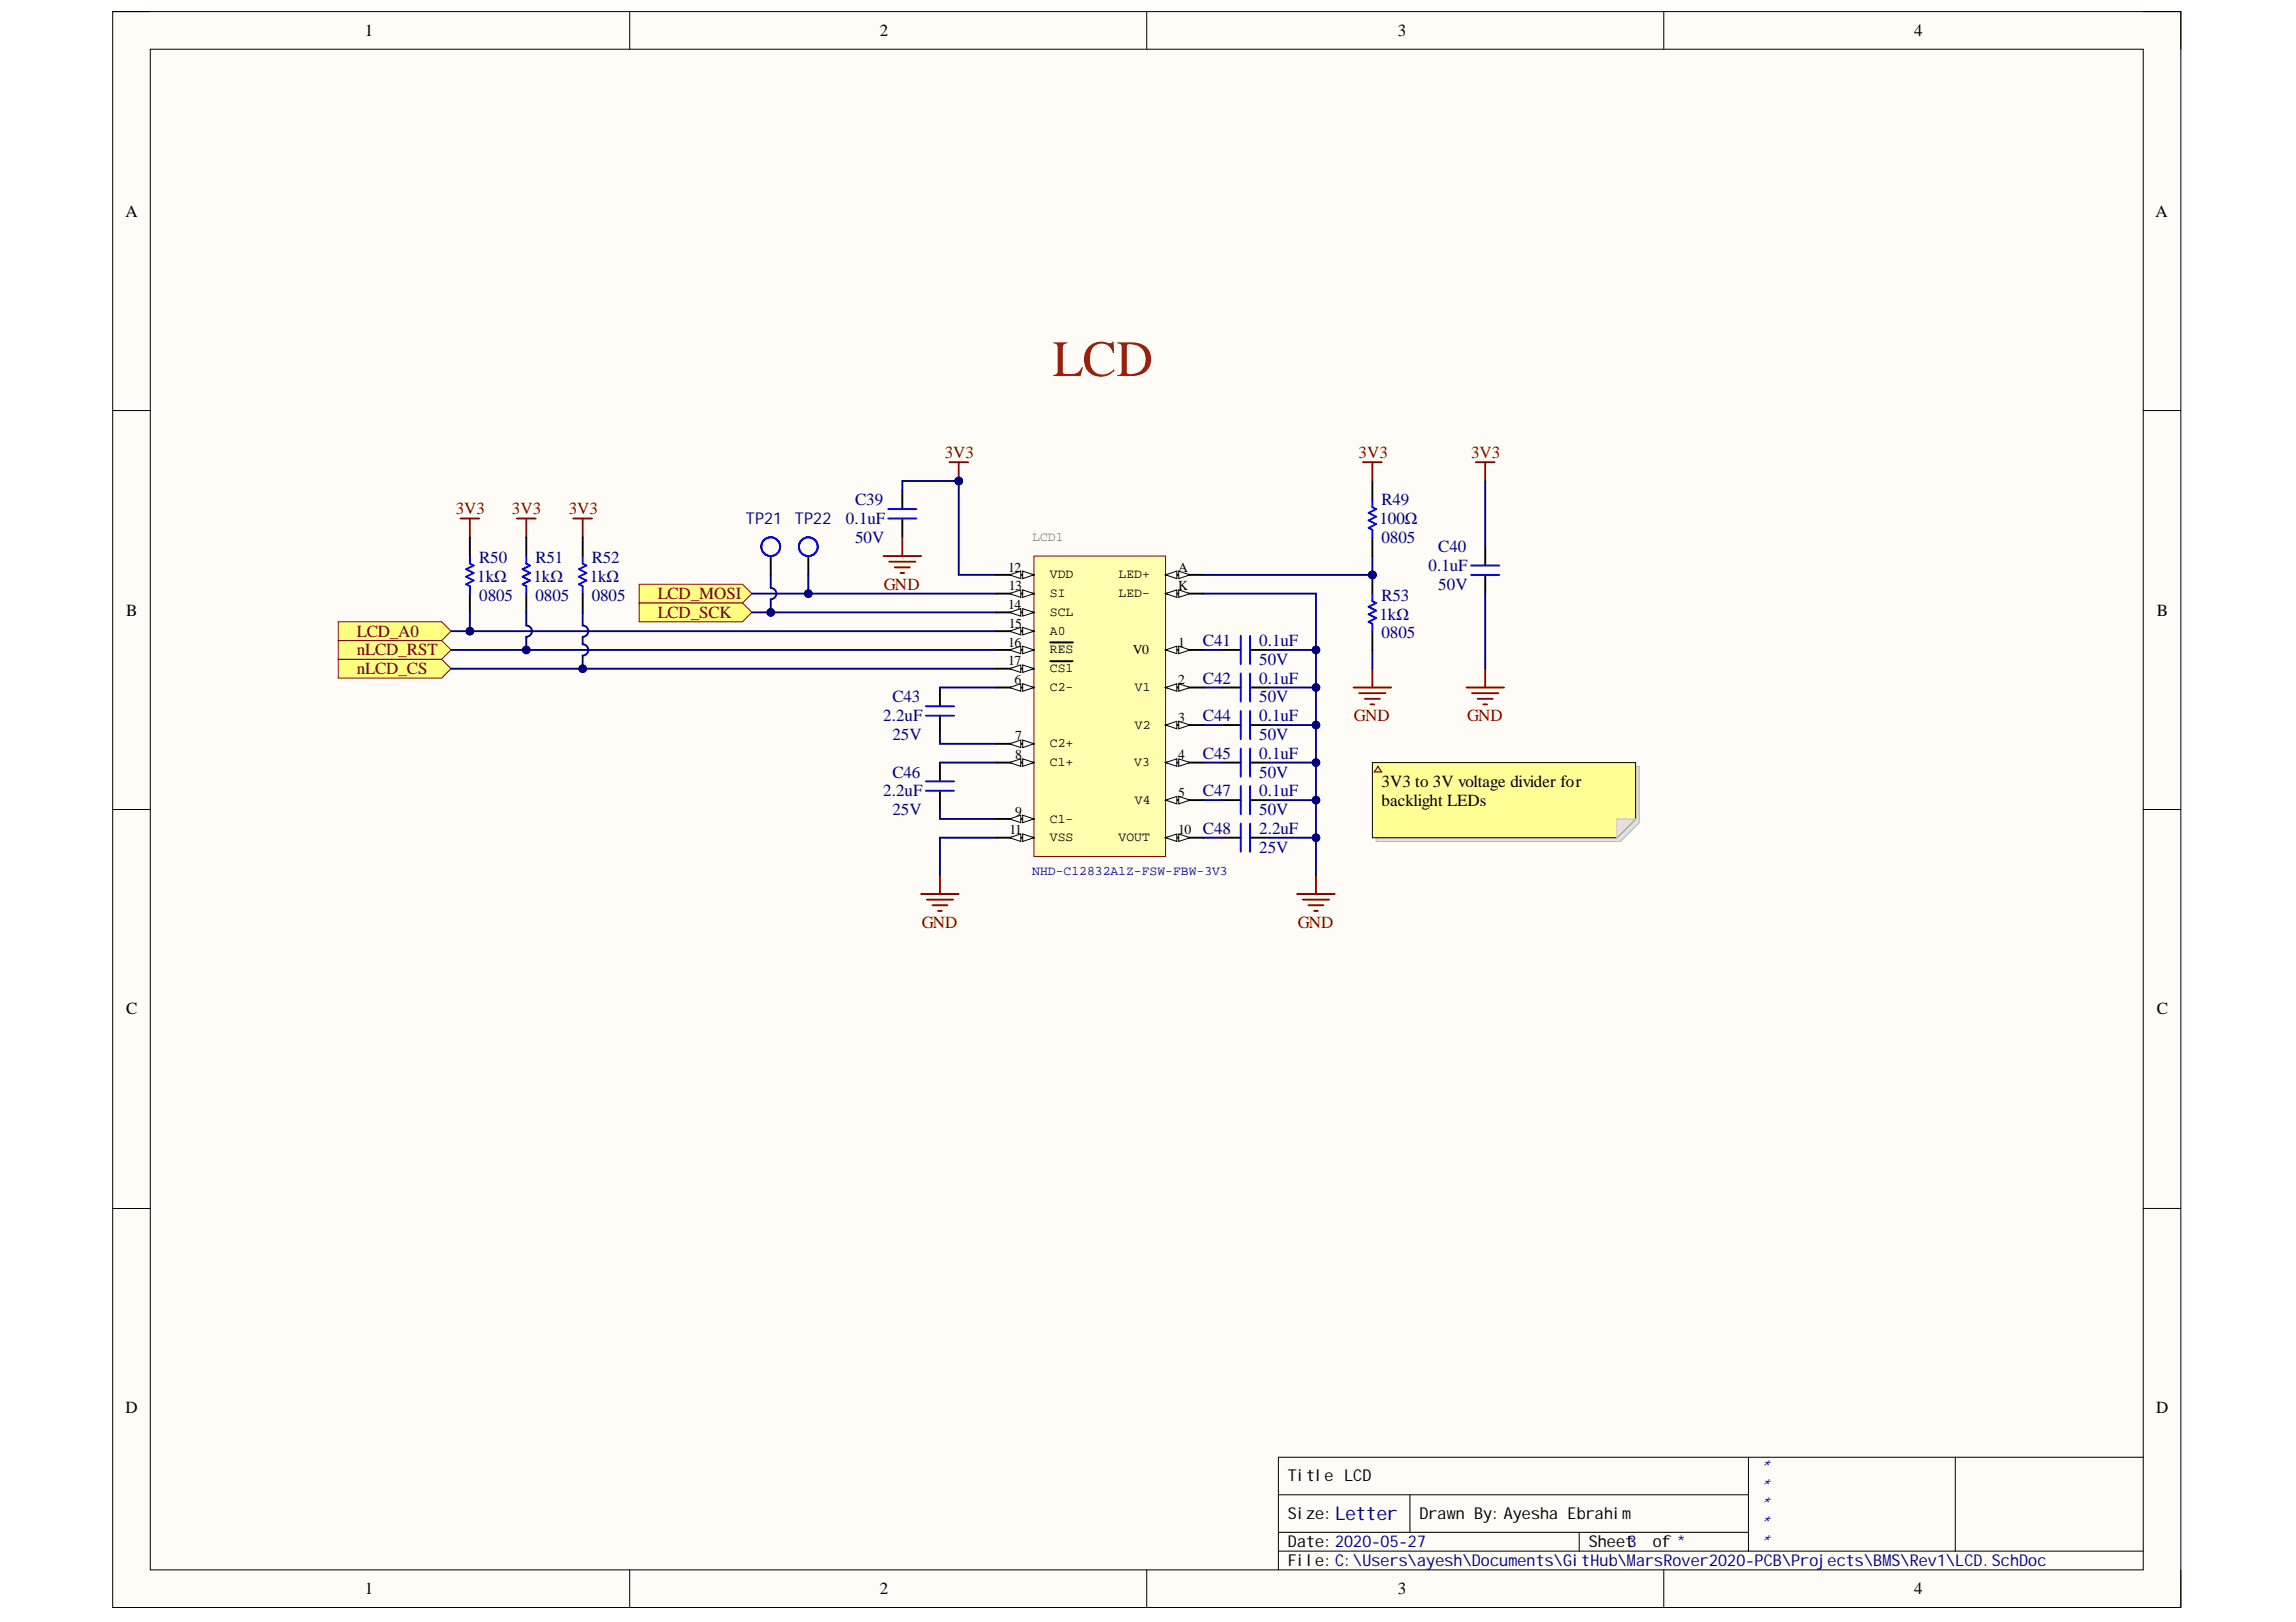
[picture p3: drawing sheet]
<svg xmlns="http://www.w3.org/2000/svg" width="297mm" height="210mm" viewBox="0 0 297 210" stroke-linecap="round" stroke-linejoin="round" font-family="sans-serif">
<defs><g id="words">
<text font-size="6.6" fill="#a61c00" x="136.2" y="48.7">LCD</text>
<text font-size="2.4" fill="#000080" x="172.7" y="196.7">Letter</text>
<g font-size="2.2">
<text x="47.2" y="4.6">1</text>
<text x="113.8" y="4.6">2</text>
<text x="180.8" y="4.6">3</text>
<text x="247.7" y="4.6">4</text>
<text x="16.2" y="28">A</text>
<text x="278.9" y="28">A</text>
<text x="16.3" y="79.7">B</text>
<text x="279" y="79.7">B</text>
<text x="178.7" y="101.8">3V3 to 3V voltage divider for</text>
<text x="178.7" y="104.3">backlight LEDs</text>
<text x="16.3" y="131.3">C</text>
<text x="279" y="131.3">C</text>
<text x="16.2" y="182.9">D</text>
<text x="278.9" y="182.9">D</text>
<text x="47.2" y="206.3">1</text>
<text x="113.8" y="206.3">2</text>
<text x="180.8" y="206.3">3</text>
<text x="247.7" y="206.3">4</text>
</g>
<g font-size="2.2" fill="#800000">
<text x="122.2" y="59.3">3V3</text>
<text x="175.8" y="59.3">3V3</text>
<text x="190.3" y="59.3">3V3</text>
<text x="59" y="66.6">3V3</text>
<text x="66.2" y="66.6">3V3</text>
<text x="73.6" y="66.6">3V3</text>
<text x="85.1" y="77.6">LCD_MOSI</text>
<text x="114.4" y="76.3">GND</text>
<text x="46.2" y="82.4">LCD_A0</text>
<text x="85.1" y="79.9">LCD_SCK</text>
<text x="46.2" y="87.3">nLCD_CS</text>
<text x="46.2" y="84.8">nLCD_RST</text>
<text x="175.2" y="93.4">GND</text>
<text x="189.8" y="93.4">GND</text>
<text x="119.3" y="120">GND</text>
<text x="167.9" y="120">GND</text>
</g>
<g font-size="2.2" fill="#000080">
<text x="110.6" y="65.4">C39</text>
<text x="178.7" y="65.4">R49</text>
<text x="109.4" y="67.8">0.1uF</text>
<text x="110.6" y="70.2">50V</text>
<text x="178.5" y="67.8">100Ω</text>
<text x="178.7" y="70.2">0805</text>
<text x="186.1" y="71.5">C40</text>
<text x="61.7" y="75.4">1kΩ</text>
<text x="62" y="77.8">0805</text>
<text x="62" y="72.9">R50</text>
<text x="69" y="75.4">1kΩ</text>
<text x="69.3" y="77.8">0805</text>
<text x="69.3" y="72.9">R51</text>
<text x="76.3" y="75.4">1kΩ</text>
<text x="76.5" y="77.8">0805</text>
<text x="76.5" y="72.9">R52</text>
<text x="178.7" y="77.8">R53</text>
<text x="184.8" y="73.9">0.1uF</text>
<text x="186.1" y="76.3">50V</text>
<text x="155.6" y="83.6">C41</text>
<text x="162.9" y="83.6">0.1uF</text>
<text x="178.5" y="80.2">1kΩ</text>
<text x="178.7" y="82.6">0805</text>
<text x="155.6" y="88.5">C42</text>
<text x="162.9" y="86">50V</text>
<text x="162.9" y="88.5">0.1uF</text>
<text x="114.3" y="93.4">2.2uF</text>
<text x="115.5" y="95.7">25V</text>
<text x="115.5" y="90.9">C43</text>
<text x="155.6" y="93.4">C44</text>
<text x="162.9" y="90.9">50V</text>
<text x="162.9" y="93.4">0.1uF</text>
<text x="162.9" y="95.7">50V</text>
<text x="115.5" y="100.6">C46</text>
<text x="155.6" y="98.2">C45</text>
<text x="162.9" y="98.2">0.1uF</text>
<text x="162.9" y="100.6">50V</text>
<text x="114.3" y="103.1">2.2uF</text>
<text x="115.5" y="105.4">25V</text>
<text x="155.6" y="103.1">C47</text>
<text x="155.6" y="107.9">C48</text>
<text x="162.9" y="103.1">0.1uF</text>
<text x="162.9" y="105.4">50V</text>
<text x="162.9" y="107.9">2.2uF</text>
<text x="162.9" y="110.3">25V</text>
</g>
<g font-size="2.1" fill="#000080">
<text x="96.5" y="67.8">TP21</text>
<text x="102.9" y="67.8">TP22</text>
<text x="227.4" y="190.5">*</text>
<text x="227.4" y="193">*</text>
<text x="227.4" y="195.3">*</text>
<text x="227.4" y="197.8">*</text>
<text x="227.4" y="200.2">*</text>
</g>
<g font-size="2.1">
<text x="166.6" y="191.7">Title LCD</text>
<text x="166.6" y="196.6">Size:</text>
<text x="183.6" y="196.6">Drawn By:Ayesha Ebrahim</text>
<text x="166.6" y="200.2">Date:2020-05-27</text>
<text x="166.6" y="202.7">File:C:\Users\ayesh\Documents\GitHub\MarsRover2020-PCB\Projects\BMS\Rev1\LCD.SchDoc</text>
<text x="205.5" y="200.2">Sheet3</text>
<text x="213.8" y="200.2">of *</text>
</g>
<g font-size="1.8">
<text x="130.4" y="74">12</text>
<text x="130.5" y="76.4">13</text>
<text x="152.4" y="74">A</text>
<text x="152.4" y="76.4">K</text>
<text x="130.4" y="78.8">14</text>
<text x="130.4" y="83.7">16</text>
<text x="130.5" y="81.3">15</text>
<text x="152.4" y="83.7">1</text>
<text x="130.4" y="86.1">17</text>
<text x="131.3" y="88.5">6</text>
<text x="146.6" y="84.7">V0</text>
<text x="152.4" y="88.5">2</text>
<text x="131.4" y="95.8">7</text>
<text x="152.4" y="93.4">3</text>
<text x="131.4" y="98.3">8</text>
<text x="152.4" y="98.3">4</text>
<text x="130.6" y="108">11</text>
<text x="131.4" y="105.6">9</text>
<text x="152.4" y="103.2">5</text>
<text x="152.4" y="108">10</text>
</g>
<text font-size="1.7" fill="#808080" x="133.6" y="70">LCD1</text>
<g font-size="1.7">
<text x="135.8" y="74.9">VDD</text>
<text x="135.8" y="77.3">SI</text>
<text x="144.7" y="74.9">LED+</text>
<text x="144.7" y="77.3">LED-</text>
<text x="135.8" y="79.7">SCL</text>
<text x="135.8" y="82.1">A0</text>
<text x="135.8" y="89.4">C2-</text>
<text x="135.8" y="84.6">RES</text>
<text x="135.8" y="87">CS1</text>
<text x="146.8" y="89.4">V1</text>
<text x="146.8" y="94.3">V2</text>
<text x="135.8" y="96.7">C2+</text>
<text x="135.8" y="99.2">C1+</text>
<text x="146.7" y="99.2">V3</text>
<text x="135.8" y="106.4">C1-</text>
<text x="146.8" y="104">V4</text>
<text x="135.8" y="108.9">VSS</text>
<text x="144.7" y="108.9">VOUT</text>
</g>
<text font-size="1.7" fill="#000080" x="133.6" y="113.2">NHD-C12832A1Z-FSW-FBW-3V3</text>
</g></defs>
<path d="M14.6 1.5h267.5v206.5h-267.5z" fill-rule="evenodd" fill="#fffcf8"/>
<path d="M14.6 1.5h267.5v206.5h-267.5z" fill="none" stroke="#000" stroke-width=".13"/>
<path d="M19.4 6.4h257.9v196.8h-257.9z" fill-rule="evenodd" fill="#fffcf8"/>
<g fill="none" stroke="#000" stroke-width=".13">
<path d="M14.6 1.5h4.8M19.4 6.4h257.9v196.8h-257.9zM81.5 1.5v4.9M148.4 1.5v4.9M215.2 1.5v4.9M277.3 1.5h4.8v4.9M14.6 53.1h4.8M277.3 53.1h4.8M14.6 104.8h4.8M277.3 104.8h4.8M14.6 156.4h4.8M277.3 156.4h4.8"/>
<path d="M165.4 193.4h60.8M165.4 198.3h60.8M182.4 193.4v4.9M204.3 198.3v2.4M226.2 188.6v12.1M253 188.6v12.1M277.3 188.6h-111.9v14.6M81.5 203.2v4.8M148.4 203.2v4.8M165.4 200.7h111.9M215.2 203.2v4.8M282.1 203.2v4.8"/>
</g>
<path d="M43.8 85.3h13.3l1.3 1.2-1.3 1.3h-13.3z" fill-rule="evenodd" fill="#ffff80"/>
<path d="M43.8 85.3h13.3l1.3 1.2-1.3 1.3h-13.3z" fill="none" stroke="#800000" stroke-width=".13"/>
<path d="M43.8 82.9h13.3l1.3 1.2-1.3 1.2h-13.3z" fill-rule="evenodd" fill="#ffff80"/>
<path d="M43.8 82.9h13.3l1.3 1.2-1.3 1.2h-13.3z" fill="none" stroke="#800000" stroke-width=".13"/>
<path d="M43.8 80.5h13.3l1.3 1.2-1.3 1.2h-13.3z" fill-rule="evenodd" fill="#ffff80"/>
<path d="M43.8 80.5h13.3l1.3 1.2-1.3 1.2h-13.3z" fill="none" stroke="#800000" stroke-width=".13"/>
<path d="M82.7 75.6h13.4l1.2 1.2-1.2 1.2h-13.4z" fill-rule="evenodd" fill="#ffff80"/>
<path d="M82.7 75.6h13.4l1.2 1.2-1.2 1.2h-13.4z" fill="none" stroke="#800000" stroke-width=".13"/>
<path d="M82.7 78h13.4l1.2 1.3-1.2 1.2h-13.4z" fill-rule="evenodd" fill="#ffff80"/>
<path d="M82.7 78h13.4l1.2 1.3-1.2 1.2h-13.4z" fill="none" stroke="#800000" stroke-width=".13"/>
<path d="M122.8 59.8h2.4M124 59.8v2.4" fill="none" stroke="#800000" stroke-width=".24"/>
<circle cx="124" cy="62.2" r=".49" fill="#000080"/>
<circle cx="124" cy="62.2" r=".49" fill="none" stroke="#000080" stroke-width=".13"/>
<g fill="none" stroke="#000" stroke-width=".24">
<path d="M60.8 69.5v2.5M60.8 76.8v2.5M68.1 69.5v2.5M68.1 76.8v2.5M75.4 69.5v2.5M75.4 76.8v2.5M99.7 72v2.4M104.6 72v2.4M116.7 63.5v2.4M116.7 67.1v2.4M177.5 62.2v2.5M177.5 69.5v2.5"/>
<path d="M192.1 70.7v2.5M192.1 74.4v2.4M121.6 89v2.4M121.6 92.6v2.4M121.6 98.7v2.4M158.1 84.1h2.4M158.1 89h2.4M158.1 93.8h2.4M158.1 98.7h2.4M161.7 84.1h2.5M161.7 89h2.5M161.7 93.8h2.5"/>
<path d="M161.7 98.7h2.5M121.6 102.3v2.5M158.1 103.5h2.4M158.1 108.4h2.4M161.7 103.5h2.5M161.7 108.4h2.5"/>
</g>
<g fill="none" stroke="#00f" stroke-width=".24">
<path d="M60.8 72v.9l.5 .3-1 .5 1 .5-1 .4 1 .5-1 .5 .5 .3v.9M68.1 72v.9l.5 .3-1 .5 1 .5-1 .4 1 .5-1 .5 .5 .3v.9M75.4 72v.9l.5 .3-1 .5 1 .5-1 .4 1 .5-1 .5 .5 .3v.9M114.9 65.9h3.7M114.9 67.1h3.7M177.5 64.7v.9l.5 .3-.9 .5 .9 .5-.9 .4 .9 .5-.9 .5 .4 .3v.9M190.3 73.2h3.7M190.3 74.4h3.7M119.8 92.6h3.6M119.8 91.4h3.6M160.5 82.3v3.6M160.5 87.1v3.7"/>
<path d="M160.5 92v3.7M160.5 96.9v3.6M161.7 82.3v3.6M161.7 87.1v3.7M161.7 92v3.7M161.7 96.9v3.6M119.8 102.3h3.6M119.8 101.1h3.6M160.5 101.7v3.7M160.5 106.6v3.6M161.7 101.7v3.7M161.7 106.6v3.6"/>
<circle cx="99.7" cy="70.7" r="1.22"/>
<circle cx="104.6" cy="70.7" r="1.22"/>
</g>
<g fill="none" stroke="#800000" stroke-width=".24">
<path d="M176.3 59.8h2.5M177.5 59.8v2.4M190.9 59.8h2.5M192.1 59.8v2.4M59.6 67.1h2.4M60.8 67.1v2.4M66.9 67.1h2.4M68.1 67.1v2.4M74.2 67.1h2.4M75.4 67.1v2.4M114.3 72h4.9M115 72.7h3.4"/>
<path d="M115.8 73.4h1.9M116.5 74.2h.5M116.7 69.5v2.5M175.1 89h4.9M175.8 89.7h3.4M176.6 90.4h1.9M177.3 91.2h.5M177.5 86.5v2.5M189.7 89h4.9M190.4 89.7h3.4M191.2 90.4h1.9M191.9 91.2h.5"/>
<path d="M192.1 86.5v2.5M119.2 115.7h4.8M119.9 116.4h3.4M120.6 117.2h2M121.4 117.9h.4M121.6 113.3v2.4M167.8 115.7h4.9M168.5 116.4h3.5M169.3 117.2h1.9M170 117.9h.5M170.3 113.3v2.4"/>
</g>
<circle cx="177.5" cy="74.4" r=".49" fill="#000080"/>
<circle cx="177.5" cy="74.4" r=".49" fill="none" stroke="#000080" stroke-width=".13"/>
<path d="M177.5 74.4v2.4" fill="none" stroke="#000" stroke-width=".24"/>
<circle cx="177.5" cy="74.4" r=".49" fill="#000080"/>
<circle cx="177.5" cy="74.4" r=".49" fill="none" stroke="#000080" stroke-width=".13"/>
<path d="M177.5 81.7v2.4" fill="none" stroke="#000" stroke-width=".24"/>
<path d="M177.5 76.8v1l.5 .2-.9 .5 .9 .5-.9 .5 .9 .5-.9 .5 .4 .2v1" fill="none" stroke="#00f" stroke-width=".24"/>
<path d="M192.1 76.8v9.7M58.4 86.5h70.5" fill="none" stroke="#000080" stroke-width=".24"/>
<circle cx="75.4" cy="86.5" r=".49" fill="#000080"/>
<circle cx="75.4" cy="86.5" r=".49" fill="none" stroke="#000080" stroke-width=".13"/>
<path d="M58.4 84.1h70.5" fill="none" stroke="#000080" stroke-width=".24"/>
<circle cx="68.1" cy="84.1" r=".49" fill="#000080"/>
<circle cx="68.1" cy="84.1" r=".49" fill="none" stroke="#000080" stroke-width=".13"/>
<path d="M58.4 81.7h70.5" fill="none" stroke="#000080" stroke-width=".24"/>
<circle cx="60.8" cy="81.7" r=".49" fill="#000080"/>
<circle cx="60.8" cy="81.7" r=".49" fill="none" stroke="#000080" stroke-width=".13"/>
<path d="M97.3 79.3h31.6" fill="none" stroke="#000080" stroke-width=".24"/>
<circle cx="99.7" cy="79.3" r=".49" fill="#000080"/>
<circle cx="99.7" cy="79.3" r=".49" fill="none" stroke="#000080" stroke-width=".13"/>
<path d="M97.3 76.8h31.6" fill="none" stroke="#000080" stroke-width=".24"/>
<circle cx="104.6" cy="76.8" r=".49" fill="#000080"/>
<circle cx="104.6" cy="76.8" r=".49" fill="none" stroke="#000080" stroke-width=".13"/>
<path d="M124 62.2h-7.3v1.3" fill="none" stroke="#000080" stroke-width=".24"/>
<circle cx="124" cy="62.2" r=".49" fill="#000080"/>
<circle cx="124" cy="62.2" r=".49" fill="none" stroke="#000080" stroke-width=".13"/>
<path d="M124 62.2v12.2h4.9M121.6 95v1.3h7.3M121.6 98.7h7.3M121.6 89h7.3M121.6 104.8v1.2h7.3M128.9 108.4h-7.3v4.9" fill="none" stroke="#000080" stroke-width=".24"/>
<circle cx="124" cy="62.2" r=".49" fill="#000080"/>
<circle cx="124" cy="62.2" r=".49" fill="none" stroke="#000080" stroke-width=".13"/>
<path d="M155.7 76.8h14.6v7.3M155.7 98.7h2.4M155.7 93.8h2.4M155.7 89h2.4M155.7 84.1h2.4M155.7 108.4h2.4M155.7 103.5h2.4" fill="none" stroke="#000080" stroke-width=".24"/>
<circle cx="170.3" cy="84.1" r=".49" fill="#000080"/>
<circle cx="170.3" cy="84.1" r=".49" fill="none" stroke="#000080" stroke-width=".13"/>
<path d="M155.7 74.4h21.8" fill="none" stroke="#000080" stroke-width=".24"/>
<circle cx="177.5" cy="74.4" r=".49" fill="#000080"/>
<circle cx="177.5" cy="74.4" r=".49" fill="none" stroke="#000080" stroke-width=".13"/>
<path d="M164.2 108.4h6.1" fill="none" stroke="#000080" stroke-width=".24"/>
<circle cx="170.3" cy="108.4" r=".49" fill="#000080"/>
<circle cx="170.3" cy="108.4" r=".49" fill="none" stroke="#000080" stroke-width=".13"/>
<path d="M164.2 103.5h6.1" fill="none" stroke="#000080" stroke-width=".24"/>
<circle cx="170.3" cy="103.5" r=".49" fill="#000080"/>
<circle cx="170.3" cy="103.5" r=".49" fill="none" stroke="#000080" stroke-width=".13"/>
<path d="M164.2 98.7h6.1" fill="none" stroke="#000080" stroke-width=".24"/>
<circle cx="170.3" cy="98.7" r=".49" fill="#000080"/>
<circle cx="170.3" cy="98.7" r=".49" fill="none" stroke="#000080" stroke-width=".13"/>
<path d="M164.2 93.8h6.1" fill="none" stroke="#000080" stroke-width=".24"/>
<circle cx="170.3" cy="93.8" r=".49" fill="#000080"/>
<circle cx="170.3" cy="93.8" r=".49" fill="none" stroke="#000080" stroke-width=".13"/>
<path d="M164.2 89h6.1" fill="none" stroke="#000080" stroke-width=".24"/>
<circle cx="170.3" cy="89" r=".49" fill="#000080"/>
<circle cx="170.3" cy="89" r=".49" fill="none" stroke="#000080" stroke-width=".13"/>
<path d="M164.2 84.1h6.1v29.2" fill="none" stroke="#000080" stroke-width=".24"/>
<circle cx="170.3" cy="84.1" r=".49" fill="#000080"/>
<circle cx="170.3" cy="84.1" r=".49" fill="none" stroke="#000080" stroke-width=".13"/>
<circle cx="170.3" cy="89" r=".49" fill="#000080"/>
<circle cx="170.3" cy="89" r=".49" fill="none" stroke="#000080" stroke-width=".13"/>
<circle cx="170.3" cy="93.8" r=".49" fill="#000080"/>
<circle cx="170.3" cy="93.8" r=".49" fill="none" stroke="#000080" stroke-width=".13"/>
<circle cx="170.3" cy="98.7" r=".49" fill="#000080"/>
<circle cx="170.3" cy="98.7" r=".49" fill="none" stroke="#000080" stroke-width=".13"/>
<circle cx="170.3" cy="103.5" r=".49" fill="#000080"/>
<circle cx="170.3" cy="103.5" r=".49" fill="none" stroke="#000080" stroke-width=".13"/>
<circle cx="170.3" cy="108.4" r=".49" fill="#000080"/>
<circle cx="170.3" cy="108.4" r=".49" fill="none" stroke="#000080" stroke-width=".13"/>
<path d="M60.8 79.3v2.4" fill="none" stroke="#000080" stroke-width=".24"/>
<circle cx="60.8" cy="81.7" r=".49" fill="#000080"/>
<circle cx="60.8" cy="81.7" r=".49" fill="none" stroke="#000080" stroke-width=".13"/>
<path d="M68.1 79.3v1.7a.73 .73 0 0 1 .7 .7 .73 .73 0 0 1-.7 .7v1.7" fill="none" stroke="#000080" stroke-width=".24"/>
<circle cx="68.1" cy="84.1" r=".49" fill="#000080"/>
<circle cx="68.1" cy="84.1" r=".49" fill="none" stroke="#000080" stroke-width=".13"/>
<path d="M75.4 79.3v1.7a.73 .73 0 0 1 .7 .7 .73 .73 0 0 1-.7 .7v1a.73 .73 0 0 1 .7 .7 .73 .73 0 0 1-.7 .7v1.7" fill="none" stroke="#000080" stroke-width=".24"/>
<circle cx="75.4" cy="86.5" r=".49" fill="#000080"/>
<circle cx="75.4" cy="86.5" r=".49" fill="none" stroke="#000080" stroke-width=".13"/>
<path d="M99.7 74.4v1.7a.73 .73 0 0 1 .7 .7 .73 .73 0 0 1-.7 .8v1.7" fill="none" stroke="#000080" stroke-width=".24"/>
<circle cx="99.7" cy="79.3" r=".49" fill="#000080"/>
<circle cx="99.7" cy="79.3" r=".49" fill="none" stroke="#000080" stroke-width=".13"/>
<path d="M104.6 74.4v2.4" fill="none" stroke="#000080" stroke-width=".24"/>
<circle cx="104.6" cy="76.8" r=".49" fill="#000080"/>
<circle cx="104.6" cy="76.8" r=".49" fill="none" stroke="#000080" stroke-width=".13"/>
<path d="M177.5 72v2.4M177.5 84.1v2.4" fill="none" stroke="#000080" stroke-width=".24"/>
<circle cx="177.5" cy="74.4" r=".49" fill="#000080"/>
<circle cx="177.5" cy="74.4" r=".49" fill="none" stroke="#000080" stroke-width=".13"/>
<path d="M192.1 62.2v8.5" fill="none" stroke="#000080" stroke-width=".24"/>
<path d="M133.8 72h17v38.8h-17z" fill-rule="evenodd" fill="#ffffb0"/>
<path d="M133.8 72h17v38.8h-17z" fill="none" stroke="#800000" stroke-width=".13"/>
<path d="M150.8 84.1h4.9" fill="none" stroke="#000" stroke-width=".24"/>
<path d="M150.8 84.1l1.5-.5v1z" fill="#f8fcff"/>
<path d="M150.8 84.1l1.5-.5v1z" fill="none" stroke="#000" stroke-width=".13"/>
<path d="M152.5 83.6l1.5 .5-1.5 .5z" fill="#f8fcff"/>
<path d="M152.5 83.6l1.5 .5-1.5 .5z" fill="none" stroke="#000" stroke-width=".13"/>
<path d="M150.8 89h4.9" fill="none" stroke="#000" stroke-width=".24"/>
<path d="M150.8 89l1.5-.5v1z" fill="#f8fcff"/>
<path d="M150.8 89l1.5-.5v1z" fill="none" stroke="#000" stroke-width=".13"/>
<path d="M152.5 88.5l1.5 .5-1.5 .5z" fill="#f8fcff"/>
<path d="M152.5 88.5l1.5 .5-1.5 .5z" fill="none" stroke="#000" stroke-width=".13"/>
<path d="M150.8 93.8h4.9" fill="none" stroke="#000" stroke-width=".24"/>
<path d="M150.8 93.8l1.5-.5v1z" fill="#f8fcff"/>
<path d="M150.8 93.8l1.5-.5v1z" fill="none" stroke="#000" stroke-width=".13"/>
<path d="M152.5 93.3l1.5 .5-1.5 .5z" fill="#f8fcff"/>
<path d="M152.5 93.3l1.5 .5-1.5 .5z" fill="none" stroke="#000" stroke-width=".13"/>
<path d="M150.8 98.7h4.9" fill="none" stroke="#000" stroke-width=".24"/>
<path d="M150.8 98.7l1.5-.5v1z" fill="#f8fcff"/>
<path d="M150.8 98.7l1.5-.5v1z" fill="none" stroke="#000" stroke-width=".13"/>
<path d="M152.5 98.2l1.5 .5-1.5 .5z" fill="#f8fcff"/>
<path d="M152.5 98.2l1.5 .5-1.5 .5z" fill="none" stroke="#000" stroke-width=".13"/>
<path d="M150.8 103.5h4.9" fill="none" stroke="#000" stroke-width=".24"/>
<path d="M150.8 103.5l1.5-.4v.9z" fill="#f8fcff"/>
<path d="M150.8 103.5l1.5-.4v.9z" fill="none" stroke="#000" stroke-width=".13"/>
<path d="M152.5 103.1l1.5 .4-1.5 .5z" fill="#f8fcff"/>
<path d="M152.5 103.1l1.5 .4-1.5 .5z" fill="none" stroke="#000" stroke-width=".13"/>
<path d="M128.9 89h4.9" fill="none" stroke="#000" stroke-width=".24"/>
<path d="M132.3 88.5l1.5 .5-1.5 .5z" fill="#f8fcff"/>
<path d="M132.3 88.5l1.5 .5-1.5 .5z" fill="none" stroke="#000" stroke-width=".13"/>
<path d="M130.6 89l1.5-.5v1z" fill="#f8fcff"/>
<path d="M130.6 89l1.5-.5v1z" fill="none" stroke="#000" stroke-width=".13"/>
<path d="M128.9 96.3h4.9" fill="none" stroke="#000" stroke-width=".24"/>
<path d="M132.3 95.8l1.5 .5-1.5 .4z" fill="#f8fcff"/>
<path d="M132.3 95.8l1.5 .5-1.5 .4z" fill="none" stroke="#000" stroke-width=".13"/>
<path d="M130.6 96.3l1.5-.5v.9z" fill="#f8fcff"/>
<path d="M130.6 96.3l1.5-.5v.9z" fill="none" stroke="#000" stroke-width=".13"/>
<path d="M128.9 98.7h4.9" fill="none" stroke="#000" stroke-width=".24"/>
<path d="M132.3 98.2l1.5 .5-1.5 .5z" fill="#f8fcff"/>
<path d="M132.3 98.2l1.5 .5-1.5 .5z" fill="none" stroke="#000" stroke-width=".13"/>
<path d="M130.6 98.7l1.5-.5v1z" fill="#f8fcff"/>
<path d="M130.6 98.7l1.5-.5v1z" fill="none" stroke="#000" stroke-width=".13"/>
<path d="M128.9 106h4.9" fill="none" stroke="#000" stroke-width=".24"/>
<path d="M132.3 105.5l1.5 .5-1.5 .5z" fill="#f8fcff"/>
<path d="M132.3 105.5l1.5 .5-1.5 .5z" fill="none" stroke="#000" stroke-width=".13"/>
<path d="M130.6 106l1.5-.5v1z" fill="#f8fcff"/>
<path d="M130.6 106l1.5-.5v1z" fill="none" stroke="#000" stroke-width=".13"/>
<path d="M150.8 108.4h4.9" fill="none" stroke="#000" stroke-width=".24"/>
<path d="M150.8 108.4l1.5-.5v1z" fill="#f8fcff"/>
<path d="M150.8 108.4l1.5-.5v1z" fill="none" stroke="#000" stroke-width=".13"/>
<path d="M152.5 107.9l1.5 .5-1.5 .5z" fill="#f8fcff"/>
<path d="M152.5 107.9l1.5 .5-1.5 .5z" fill="none" stroke="#000" stroke-width=".13"/>
<path d="M128.9 108.4h4.9" fill="none" stroke="#000" stroke-width=".24"/>
<path d="M132.3 107.9l1.5 .5-1.5 .5z" fill="#f8fcff"/>
<path d="M132.3 107.9l1.5 .5-1.5 .5z" fill="none" stroke="#000" stroke-width=".13"/>
<path d="M130.6 108.4l1.5-.5v1z" fill="#f8fcff"/>
<path d="M130.6 108.4l1.5-.5v1z" fill="none" stroke="#000" stroke-width=".13"/>
<path d="M128.9 74.4h4.9" fill="none" stroke="#000" stroke-width=".24"/>
<path d="M132.3 73.9l1.5 .5-1.5 .5z" fill="#f8fcff"/>
<path d="M132.3 73.9l1.5 .5-1.5 .5z" fill="none" stroke="#000" stroke-width=".13"/>
<path d="M130.6 74.4l1.5-.5v1z" fill="#f8fcff"/>
<path d="M130.6 74.4l1.5-.5v1z" fill="none" stroke="#000" stroke-width=".13"/>
<path d="M128.9 76.8h4.9" fill="none" stroke="#000" stroke-width=".24"/>
<path d="M132.3 76.3l1.5 .5-1.5 .5z" fill="#f8fcff"/>
<path d="M132.3 76.3l1.5 .5-1.5 .5z" fill="none" stroke="#000" stroke-width=".13"/>
<path d="M130.6 76.8l1.5-.5v1z" fill="#f8fcff"/>
<path d="M130.6 76.8l1.5-.5v1z" fill="none" stroke="#000" stroke-width=".13"/>
<path d="M128.9 79.3h4.9" fill="none" stroke="#000" stroke-width=".24"/>
<path d="M132.3 78.8l1.5 .5-1.5 .4z" fill="#f8fcff"/>
<path d="M132.3 78.8l1.5 .5-1.5 .4z" fill="none" stroke="#000" stroke-width=".13"/>
<path d="M130.6 79.3l1.5-.5v.9z" fill="#f8fcff"/>
<path d="M130.6 79.3l1.5-.5v.9z" fill="none" stroke="#000" stroke-width=".13"/>
<path d="M128.9 81.7h4.9" fill="none" stroke="#000" stroke-width=".24"/>
<path d="M132.3 81.2l1.5 .5-1.5 .5z" fill="#f8fcff"/>
<path d="M132.3 81.2l1.5 .5-1.5 .5z" fill="none" stroke="#000" stroke-width=".13"/>
<path d="M130.6 81.7l1.5-.5v1z" fill="#f8fcff"/>
<path d="M130.6 81.7l1.5-.5v1z" fill="none" stroke="#000" stroke-width=".13"/>
<path d="M128.9 84.1h4.9" fill="none" stroke="#000" stroke-width=".24"/>
<path d="M132.3 83.6l1.5 .5-1.5 .5z" fill="#f8fcff"/>
<path d="M132.3 83.6l1.5 .5-1.5 .5z" fill="none" stroke="#000" stroke-width=".13"/>
<path d="M130.6 84.1l1.5-.5v1z" fill="#f8fcff"/>
<path d="M130.6 84.1l1.5-.5v1z" fill="none" stroke="#000" stroke-width=".13"/>
<path d="M128.9 86.5h4.9M135.9 83.1h2.9" fill="none" stroke="#000" stroke-width=".24"/>
<path d="M132.3 86.1l1.5 .4-1.5 .5z" fill="#f8fcff"/>
<path d="M132.3 86.1l1.5 .4-1.5 .5z" fill="none" stroke="#000" stroke-width=".13"/>
<path d="M130.6 86.5l1.5-.4v.9z" fill="#f8fcff"/>
<path d="M130.6 86.5l1.5-.4v.9z" fill="none" stroke="#000" stroke-width=".13"/>
<path d="M150.8 74.4h4.9M135.9 85.6h2.9" fill="none" stroke="#000" stroke-width=".24"/>
<path d="M150.8 74.4l1.5-.5v1z" fill="#f8fcff"/>
<path d="M150.8 74.4l1.5-.5v1z" fill="none" stroke="#000" stroke-width=".13"/>
<path d="M152.5 73.9l1.5 .5-1.5 .5z" fill="#f8fcff"/>
<path d="M152.5 73.9l1.5 .5-1.5 .5z" fill="none" stroke="#000" stroke-width=".13"/>
<path d="M150.8 76.8h4.9" fill="none" stroke="#000" stroke-width=".24"/>
<path d="M150.8 76.8l1.5-.5v1z" fill="#f8fcff"/>
<path d="M150.8 76.8l1.5-.5v1z" fill="none" stroke="#000" stroke-width=".13"/>
<path d="M152.5 76.3l1.5 .5-1.5 .5z" fill="#f8fcff"/>
<path d="M152.5 76.3l1.5 .5-1.5 .5z" fill="none" stroke="#000" stroke-width=".13"/>
<path d="M178 99.2h34.1v7.3l-2.4 2.4h-31.7z" fill-rule="evenodd" fill="#e0ddd7"/>
<path d="M178 99.2h34.1v7.3l-2.4 2.4h-31.7z" fill="none" stroke="#bfbdba" stroke-width=".13"/>
<path d="M177.5 98.7h34.1v7.3l-2.4 2.4h-31.7z" fill-rule="evenodd" fill="#ffff96"/>
<path d="M177.5 98.7h34.1v7.3l-2.4 2.4h-31.7z" fill="none" stroke="#000" stroke-width=".13"/>
<path d="M209.2 106h2.4l-2.4 2.4z" fill="#f2f0d8"/>
<path d="M209.2 106h2.4l-2.4 2.4z" fill="none" stroke="#bfbdba" stroke-width=".13"/>
<path d="M178.3 99.2l.5 .7h-1z" fill="#ffcc78"/>
<path d="M178.3 99.2l.5 .7h-1z" fill="none" stroke="#300" stroke-width=".13"/>
<use href="#words"/>
</svg>
